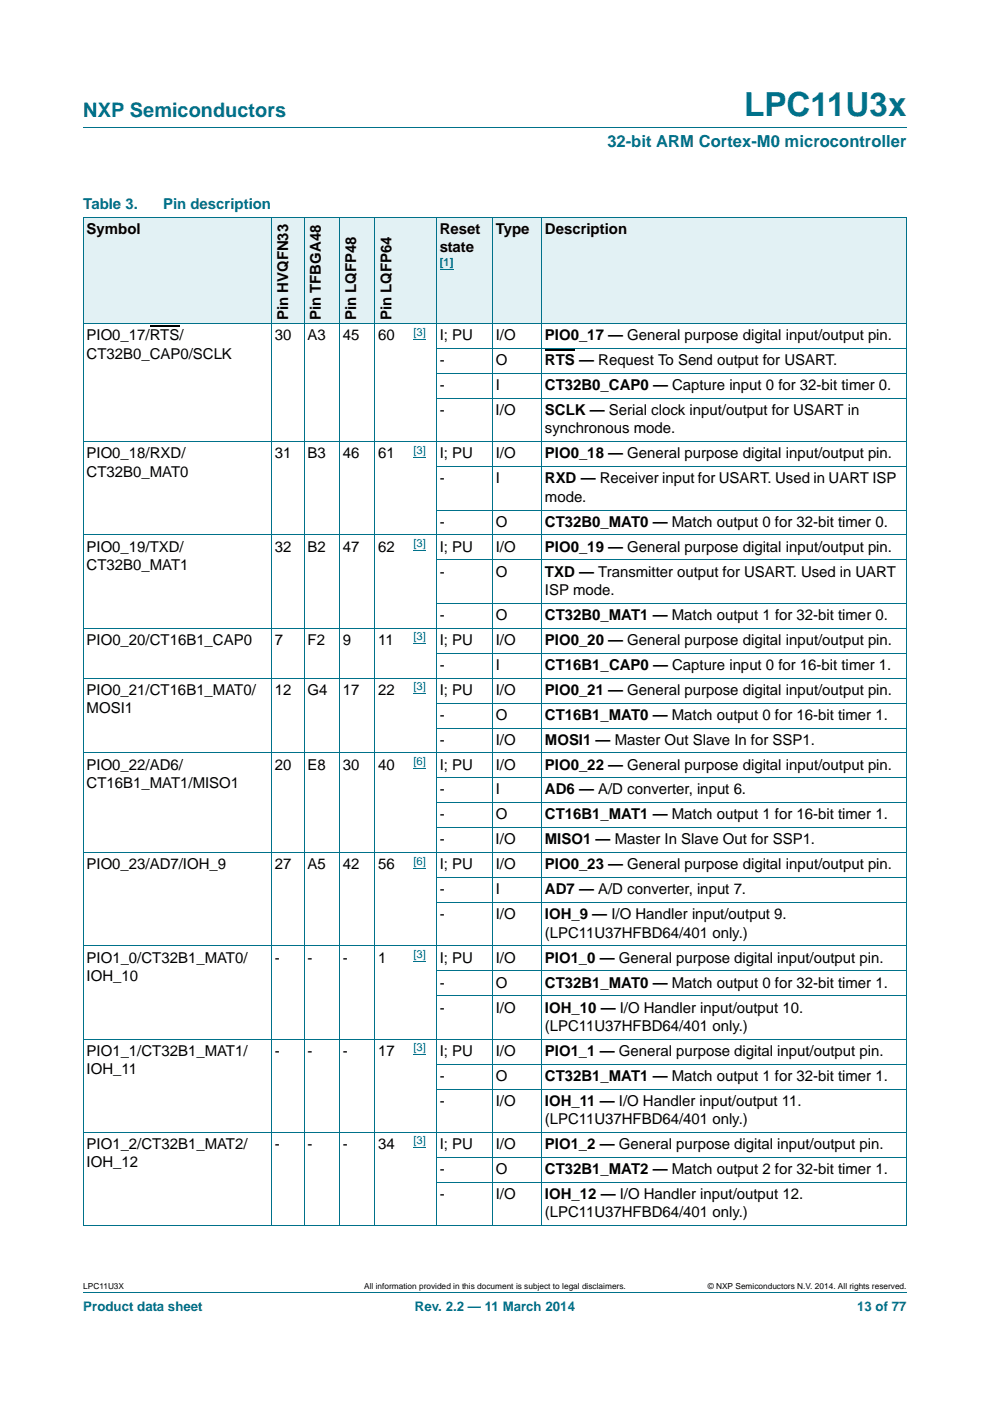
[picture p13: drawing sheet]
<svg xmlns="http://www.w3.org/2000/svg" width="210mm" height="297mm" viewBox="0 0 210 297" stroke-linecap="round" stroke-linejoin="round" font-family="sans-serif">
<defs><g id="words">
<text font-size="7" fill="#00718a" x="157.8" y="24.6">LPC11U3x</text>
<text font-size="4.2" fill="#00718a" x="17.7" y="24.9">NXP Semiconductors</text>
<text font-size="3.5" fill="#00718a" x="128.8" y="31.1">32-bit ARM Cortex-M0 microcontroller</text>
<g font-size="3.2" fill="#00718a">
<text x="17.7" y="44.3">Table 3.</text>
<text x="34.6" y="44.3">Pin description</text>
</g>
<g font-size="3.2">
<text x="18.4" y="49.6">Symbol</text>
<text x="93.3" y="49.6">Reset</text>
<text x="93.3" y="53.4">state</text>
<text x="105.1" y="49.6">Type</text>
<text x="115.6" y="49.6">Description</text>
<text x="61.1" y="67.9" transform="rotate(-90 61.1 67.9)">Pin HVQFN33</text>
<text x="68.1" y="67.9" transform="rotate(-90 68.1 67.9)">Pin TFBGA48</text>
<text x="75.6" y="67.9" transform="rotate(-90 75.6 67.9)">Pin LQFP48</text>
<text x="83.1" y="67.9" transform="rotate(-90 83.1 67.9)">Pin LQFP64</text>
<text x="18.4" y="76">CT32B0_CAP0/SCLK</text>
<text x="18.4" y="72.1">PIO0_17/RTS/</text>
<text x="58.3" y="72.1">30</text>
<text x="65.2" y="72.1">A3</text>
<text x="72.7" y="72.1">45</text>
<text x="80.2" y="72.1">60</text>
<text x="93.3" y="72.1">I; PU</text>
<text x="93.3" y="77.4">-</text>
<text x="105.1" y="77.4">O</text>
<text x="105.1" y="72.1">I/O</text>
<text x="115.6" y="72.1">PIO0_17 — General purpose digital input/output pin.</text>
<text x="115.6" y="77.4">RTS — Request To Send output for USART.</text>
<text x="93.3" y="82.7">-</text>
<text x="105.1" y="82.7">I</text>
<text x="115.6" y="82.7">CT32B0_CAP0 — Capture input 0 for 32-bit timer 0.</text>
<text x="93.3" y="88">-</text>
<text x="105.1" y="88">I/O</text>
<text x="115.6" y="88">SCLK — Serial clock input/output for USART in</text>
<text x="115.6" y="91.9">synchronous mode.</text>
<text x="18.4" y="97.2">PIO0_18/RXD/</text>
<text x="18.4" y="101.1">CT32B0_MAT0</text>
<text x="58.3" y="97.2">31</text>
<text x="65.2" y="97.2">B3</text>
<text x="72.7" y="97.2">46</text>
<text x="80.2" y="97.2">61</text>
<text x="93.3" y="97.2">I; PU</text>
<text x="105.1" y="97.2">I/O</text>
<text x="115.6" y="97.2">PIO0_18 — General purpose digital input/output pin.</text>
<text x="93.3" y="102.5">-</text>
<text x="105.1" y="102.5">I</text>
<text x="115.6" y="102.5">RXD — Receiver input for USART. Used in UART ISP</text>
<text x="115.6" y="106.4">mode.</text>
<text x="93.3" y="111.7">-</text>
<text x="105.1" y="111.7">O</text>
<text x="115.6" y="111.7">CT32B0_MAT0 — Match output 0 for 32-bit timer 0.</text>
<text x="18.4" y="116.9">PIO0_19/TXD/</text>
<text x="58.3" y="116.9">32</text>
<text x="65.2" y="116.9">B2</text>
<text x="72.7" y="116.9">47</text>
<text x="80.2" y="116.9">62</text>
<text x="93.3" y="116.9">I; PU</text>
<text x="105.1" y="116.9">I/O</text>
<text x="115.6" y="116.9">PIO0_19 — General purpose digital input/output pin.</text>
<text x="18.4" y="120.8">CT32B0_MAT1</text>
<text x="93.3" y="122.2">-</text>
<text x="105.1" y="122.2">O</text>
<text x="115.6" y="122.2">TXD — Transmitter output for USART. Used in UART</text>
<text x="93.3" y="131.4">-</text>
<text x="105.1" y="131.4">O</text>
<text x="115.6" y="126.1">ISP mode.</text>
<text x="115.6" y="131.4">CT32B0_MAT1 — Match output 1 for 32-bit timer 0.</text>
<text x="18.4" y="136.7">PIO0_20/CT16B1_CAP0</text>
<text x="58.3" y="136.7">7</text>
<text x="65.2" y="136.7">F2</text>
<text x="72.7" y="136.7">9</text>
<text x="80.2" y="136.7">11</text>
<text x="93.3" y="136.7">I; PU</text>
<text x="105.1" y="136.7">I/O</text>
<text x="115.6" y="136.7">PIO0_20 — General purpose digital input/output pin.</text>
<text x="93.3" y="142">-</text>
<text x="105.1" y="142">I</text>
<text x="115.6" y="142">CT16B1_CAP0 — Capture input 0 for 16-bit timer 1.</text>
<text x="18.4" y="147.3">PIO0_21/CT16B1_MAT0/</text>
<text x="58.3" y="147.3">12</text>
<text x="65.2" y="147.3">G4</text>
<text x="72.7" y="147.3">17</text>
<text x="80.2" y="147.3">22</text>
<text x="93.3" y="147.3">I; PU</text>
<text x="105.1" y="147.3">I/O</text>
<text x="115.6" y="147.3">PIO0_21 — General purpose digital input/output pin.</text>
<text x="18.4" y="151.2">MOSI1</text>
<text x="93.3" y="152.6">-</text>
<text x="105.1" y="152.6">O</text>
<text x="115.6" y="152.6">CT16B1_MAT0 — Match output 0 for 16-bit timer 1.</text>
<text x="93.3" y="157.9">-</text>
<text x="105.1" y="157.9">I/O</text>
<text x="115.6" y="157.9">MOSI1 — Master Out Slave In for SSP1.</text>
<text x="18.4" y="163.2">PIO0_22/AD6/</text>
<text x="18.4" y="167.1">CT16B1_MAT1/MISO1</text>
<text x="58.3" y="163.2">20</text>
<text x="65.2" y="163.2">E8</text>
<text x="72.7" y="163.2">30</text>
<text x="80.2" y="163.2">40</text>
<text x="93.3" y="163.2">I; PU</text>
<text x="105.1" y="163.2">I/O</text>
<text x="115.6" y="163.2">PIO0_22 — General purpose digital input/output pin.</text>
<text x="93.3" y="173.7">-</text>
<text x="93.3" y="168.4">-</text>
<text x="105.1" y="173.7">O</text>
<text x="105.1" y="168.4">I</text>
<text x="115.6" y="173.7">CT16B1_MAT1 — Match output 1 for 16-bit timer 1.</text>
<text x="115.6" y="168.4">AD6 — A/D converter, input 6.</text>
<text x="93.3" y="179">-</text>
<text x="105.1" y="179">I/O</text>
<text x="115.6" y="179">MISO1 — Master In Slave Out for SSP1.</text>
<text x="18.4" y="184.3">PIO0_23/AD7/IOH_9</text>
<text x="58.3" y="184.3">27</text>
<text x="65.2" y="184.3">A5</text>
<text x="72.7" y="184.3">42</text>
<text x="80.2" y="184.3">56</text>
<text x="93.3" y="184.3">I; PU</text>
<text x="105.1" y="184.3">I/O</text>
<text x="115.6" y="184.3">PIO0_23 — General purpose digital input/output pin.</text>
<text x="93.3" y="189.6">-</text>
<text x="105.1" y="189.6">I</text>
<text x="115.6" y="189.6">AD7 — A/D converter, input 7.</text>
<text x="93.3" y="194.9">-</text>
<text x="105.1" y="194.9">I/O</text>
<text x="115.6" y="194.9">IOH_9 — I/O Handler input/output 9.</text>
<text x="115.6" y="198.8">(LPC11U37HFBD64/401 only.)</text>
<text x="18.4" y="204.1">PIO1_0/CT32B1_MAT0/</text>
<text x="18.4" y="208">IOH_10</text>
<text x="58.3" y="204.1">-</text>
<text x="65.2" y="204.1">-</text>
<text x="72.7" y="204.1">-</text>
<text x="80.2" y="204.1">1</text>
<text x="93.3" y="204.1">I; PU</text>
<text x="93.3" y="209.4">-</text>
<text x="105.1" y="209.4">O</text>
<text x="105.1" y="204.1">I/O</text>
<text x="115.6" y="204.1">PIO1_0 — General purpose digital input/output pin.</text>
<text x="115.6" y="209.4">CT32B1_MAT0 — Match output 0 for 32-bit timer 1.</text>
<text x="93.3" y="214.7">-</text>
<text x="105.1" y="214.7">I/O</text>
<text x="115.6" y="214.7">IOH_10 — I/O Handler input/output 10.</text>
<text x="115.6" y="218.5">(LPC11U37HFBD64/401 only.)</text>
<text x="18.4" y="223.8">PIO1_1/CT32B1_MAT1/</text>
<text x="18.4" y="227.7">IOH_11</text>
<text x="58.3" y="223.8">-</text>
<text x="65.2" y="223.8">-</text>
<text x="72.7" y="223.8">-</text>
<text x="80.2" y="223.8">17</text>
<text x="93.3" y="223.8">I; PU</text>
<text x="105.1" y="223.8">I/O</text>
<text x="115.6" y="223.8">PIO1_1 — General purpose digital input/output pin.</text>
<text x="93.3" y="229.1">-</text>
<text x="105.1" y="229.1">O</text>
<text x="115.6" y="229.1">CT32B1_MAT1 — Match output 1 for 32-bit timer 1.</text>
<text x="93.3" y="234.4">-</text>
<text x="105.1" y="234.4">I/O</text>
<text x="115.6" y="234.4">IOH_11 — I/O Handler input/output 11.</text>
<text x="115.6" y="238.3">(LPC11U37HFBD64/401 only.)</text>
<text x="18.4" y="243.6">PIO1_2/CT32B1_MAT2/</text>
<text x="58.3" y="243.6">-</text>
<text x="65.2" y="243.6">-</text>
<text x="72.7" y="243.6">-</text>
<text x="80.2" y="243.6">34</text>
<text x="93.3" y="243.6">I; PU</text>
<text x="105.1" y="243.6">I/O</text>
<text x="115.6" y="243.6">PIO1_2 — General purpose digital input/output pin.</text>
<text x="18.4" y="247.5">IOH_12</text>
<text x="93.3" y="248.9">-</text>
<text x="105.1" y="248.9">O</text>
<text x="115.6" y="248.9">CT32B1_MAT2 — Match output 2 for 32-bit timer 1.</text>
<text x="93.3" y="254.2">-</text>
<text x="105.1" y="254.2">I/O</text>
<text x="115.6" y="254.2">IOH_12 — I/O Handler input/output 12.</text>
<text x="115.6" y="258.1">(LPC11U37HFBD64/401 only.)</text>
</g>
<g font-size="2.8" fill="#00718a">
<text x="17.7" y="277.9">Product data sheet</text>
<text x="88" y="277.9">Rev. 2.2 — 11 March 2014</text>
<text x="181.8" y="277.9">13 of 77</text>
</g>
<g font-size="2.4" fill="#00f">
<text x="93.3" y="56.4">[1]</text>
<text x="87.7" y="71.2">[3]</text>
<text x="87.7" y="96.2">[3]</text>
<text x="87.7" y="116">[3]</text>
<text x="87.7" y="135.7">[3]</text>
<text x="87.7" y="146.3">[3]</text>
<text x="87.7" y="162.2">[6]</text>
<text x="87.7" y="183.4">[6]</text>
<text x="87.7" y="203.1">[3]</text>
<text x="87.7" y="222.9">[3]</text>
<text x="87.7" y="242.6">[3]</text>
</g>
<g font-size="1.8">
<text x="17.7" y="273.3">LPC11U3X</text>
<text x="77.2" y="273.3">All information provided in this document is subject to legal disclaimers.</text>
<text x="150.1" y="273.3">© NXP Semiconductors N.V. 2014. All rights reserved.</text>
</g>
</g></defs>
<path d="M17.7 27h174.6M17.7 273.9h174.6" fill="none" stroke="#00718a" stroke-width=".21"/>
<path d="M31.8 69.1h6.3" fill="none" stroke="#000" stroke-width=".23"/>
<path d="M87.7 71.9h2.7M87.7 96.9h2.7M87.7 116.7h2.7M87.7 136.4h2.7M87.7 147h2.7M87.7 162.9h2.7M87.7 184.1h2.7M87.7 203.8h2.7M87.7 223.6h2.7M87.7 243.4h2.7" fill="none" stroke="#00f" stroke-width=".21"/>
<path d="M115.6 74.1h6.3" fill="none" stroke="#000" stroke-width=".34"/>
<g fill="#e2f1f4">
<path d="M17.7 46h39.9v22.6h-39.9z"/>
<path d="M57.6 46h6.9v22.6h-6.9z"/>
<path d="M64.5 46h7.5v22.6h-7.5z"/>
<path d="M72 46h7.5v22.6h-7.5z"/>
<path d="M79.5 46h7.5v22.6h-7.5z"/>
<path d="M87 46h17.4v22.6h-17.4z"/>
</g>
<path d="M93.3 57.1h2.9" fill="none" stroke="#00f" stroke-width=".21"/>
<g fill="#e2f1f4">
<path d="M104.4 46h10.5v22.6h-10.5z"/>
<path d="M114.9 46h77.4v22.6h-77.4z"/>
</g>
<g fill="none" stroke="#00718a" stroke-width=".21">
<path d="M17.6 46h174.7M17.7 46.1v213.7M57.6 46v213.9M64.5 46v213.9M72 46v213.9M79.5 46v213.9M92.6 46v213.9M104.4 46v213.9M114.9 46v213.9M192.3 46.1v213.7M17.6 68.6h174.7M92.5 73.9h99.8"/>
<path d="M92.5 79.2h99.8M17.6 93.7h174.7M92.5 84.5h99.8M92.5 99h99.8M17.6 113.4h174.7M92.5 108.1h99.8M92.5 118.7h99.8M17.6 133.2h174.7M92.5 127.9h99.8M92.5 138.5h99.8M17.6 143.8h174.7M17.6 159.6h174.7"/>
<path d="M92.5 149.1h99.8M92.5 154.4h99.8M92.5 164.9h99.8M92.5 170.2h99.8M92.5 175.5h99.8M17.6 180.8h174.7M92.5 186.1h99.8M92.5 191.4h99.8M17.6 200.6h174.7M92.5 205.9h99.8M92.5 211.1h99.8M17.6 220.3h174.7"/>
<path d="M92.5 225.6h99.8M92.5 230.9h99.8M17.6 240.1h174.7M17.6 259.8h174.7M92.5 245.4h99.8M92.5 250.7h99.8"/>
</g>
<use href="#words"/>
</svg>
